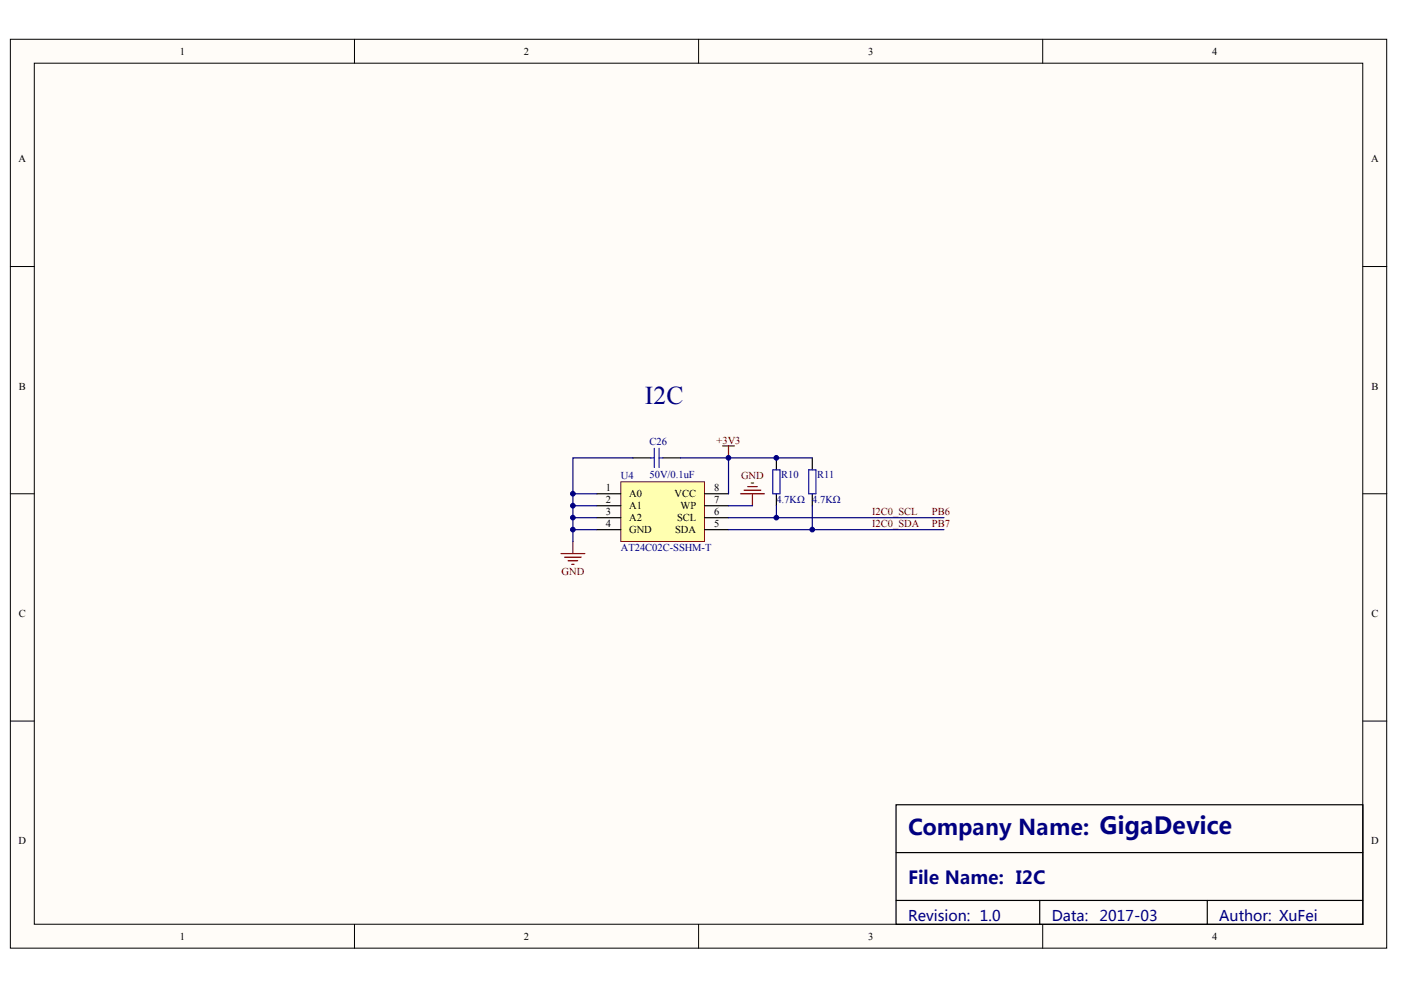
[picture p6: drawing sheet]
<svg xmlns="http://www.w3.org/2000/svg" width="297mm" height="210mm" viewBox="0 0 297 210" stroke-linecap="round" stroke-linejoin="round" font-family="sans-serif">
<defs><g id="words">
<text font-size="5.4" fill="#000080" x="136.7" y="85.7">I2C</text>
<text font-size="4.6" fill="#000080" x="192.5" y="177">Company Name: GigaDevice</text>
<text font-size="3.8" fill="#000080" x="192.5" y="187.4">File Name: I2C</text>
<g font-size="3.1" fill="#000080">
<text x="192.5" y="195.2">Revision: 1.0</text>
<text x="223" y="195.2">Data:</text>
<text x="233.1" y="195.2">2017-03</text>
<text x="258.5" y="195.2">Author: XuFei</text>
</g>
<g font-size="2.2">
<text x="38.1" y="11.6">1</text>
<text x="111.1" y="11.6">2</text>
<text x="184" y="11.6">3</text>
<text x="257" y="11.6">4</text>
<text x="3.9" y="34.4">A</text>
<text x="290.7" y="34.4">A</text>
<text x="4" y="82.6">B</text>
<text x="290.8" y="82.6">B</text>
<text x="128.5" y="104.2">1</text>
<text x="128.5" y="106.7">2</text>
<text x="133.4" y="105.5">A0</text>
<text x="133.4" y="108">A1</text>
<text x="143" y="105.5">VCC</text>
<text x="144.3" y="108">WP</text>
<text x="151.4" y="106.7">7</text>
<text x="151.4" y="104.2">8</text>
<text x="128.5" y="109.3">3</text>
<text x="128.5" y="111.8">4</text>
<text x="133.4" y="110.5">A2</text>
<text x="133.4" y="113.1">GND</text>
<text x="143.2" y="113.1">SDA</text>
<text x="143.5" y="110.5">SCL</text>
<text x="151.4" y="111.8">5</text>
<text x="151.4" y="109.3">6</text>
<text x="4" y="130.8">C</text>
<text x="290.8" y="130.8">C</text>
<text x="3.9" y="179">D</text>
<text x="290.7" y="179">D</text>
<text x="38.1" y="199.3">1</text>
<text x="111.1" y="199.3">2</text>
<text x="184" y="199.3">3</text>
<text x="257" y="199.3">4</text>
</g>
<g font-size="2.2" fill="#000080">
<text x="137.7" y="94.3">C26</text>
<text x="131.6" y="101.7">U4</text>
<text x="137.7" y="101.4">50V/0.1uF</text>
<text x="165.6" y="101.4">R10</text>
<text x="173.2" y="101.4">R11</text>
<text x="164.6" y="106.7">4.7KΩ</text>
<text x="172.2" y="106.7">4.7KΩ</text>
<text x="131.6" y="116.9">AT24C02C-SSHM-T</text>
</g>
<g font-size="2.2" fill="#800000">
<text x="151.9" y="94.1">+3V3</text>
<text x="157.1" y="101.7">GND</text>
<text x="184.9" y="109.3">I2C0_SCL</text>
<text x="184.9" y="111.8">I2C0_SDA</text>
<text x="197.6" y="111.8">PB7</text>
<text x="197.6" y="109.3">PB6</text>
<text x="119.1" y="121.9">GND</text>
</g>
</g></defs>
<g fill="#fffcf8" stroke="#000" stroke-width=".21">
<path d="M2.2 8.3h291.8v192.7h-291.8z"/>
<path d="M7.3 13.4h281.6v182.6h-281.6z"/>
</g>
<path d="M75.2 8.3v5.1M148.1 8.3v5.1M221.1 8.3v5.1M2.2 56.5h5.1M289 56.5h5M2.2 104.7h5.1M289 104.7h5M2.2 152.9h5.1M289 152.9h5M75.2 196v5.1M148.1 196v5.1M221.1 196v5.1" fill="none" stroke="#000" stroke-width=".21"/>
<path d="M190 170.6h99v25.4h-99zM190 180.8h99M190 190.9h99M220.4 190.9v5.1M256 190.9v5.1" fill="none" stroke="#000" stroke-width=".25"/>
<path d="M131.6 102.2h17.8v12.6h-17.8z" fill="#ffffb0" stroke="#800000" stroke-width=".21"/>
<g fill="none" stroke="#000" stroke-width=".25">
<path d="M134.2 97.1h3.8M140.5 97.1h3.8M164.6 97.1v2.5M172.2 97.1v2.5M126.5 104.7h5.1M126.5 107.2h5.1M126.5 109.8h5.1M126.5 112.3h5.1M149.4 104.7h5.1M149.4 107.2h5.1M149.4 109.8h5.1M149.4 112.3h5.1"/>
<path d="M164.6 104.7v2.5M172.2 104.7v2.5"/>
</g>
<path d="M153.2 94.5h2.5M154.5 94.5v2.6M118.9 117.4h5.1M119.7 118.1h3.5M120.5 118.9h2M121.2 119.7h.5M121.5 114.8v2.6M157 104.7h5.1M157.8 103.9h3.5M158.5 103.2h2M159.3 102.4h.5M159.5 104.7v2.5" fill="none" stroke="#800000" stroke-width=".25"/>
<path d="M134.2 97.1h-12.7v7.6M144.3 97.1h10.2M172.2 97.1h-17.7v7.6M121.5 109.8h5M121.5 112.3h5M126.5 107.2h-5v7.6M126.5 104.7h-5v2.5M154.5 109.8h45.6M154.5 112.3h45.6M154.5 107.2h5M164.6 107.2v2.6M172.2 107.2v5.1" fill="none" stroke="#000080" stroke-width=".25"/>
<path d="M138 97.1h.7M138.7 95.1v4M139.7 97.1h.8M139.7 95.1v4M163.8 99.6h1.6v5.1h-1.6zM171.5 99.6h1.5v5.1h-1.5z" fill="none" stroke="#00f" stroke-width=".25"/>
<g fill="#000080" stroke="#000080" stroke-width=".21">
<circle cx="121.5" cy="112.3" r=".49"/>
<circle cx="121.5" cy="109.8" r=".49"/>
<circle cx="121.5" cy="107.2" r=".49"/>
<circle cx="121.5" cy="104.7" r=".49"/>
<circle cx="154.4" cy="97.1" r=".49"/>
<circle cx="164.6" cy="109.8" r=".49"/>
<circle cx="164.6" cy="97.1" r=".49"/>
<circle cx="172.2" cy="112.3" r=".49"/>
</g>
<use href="#words"/>
</svg>
